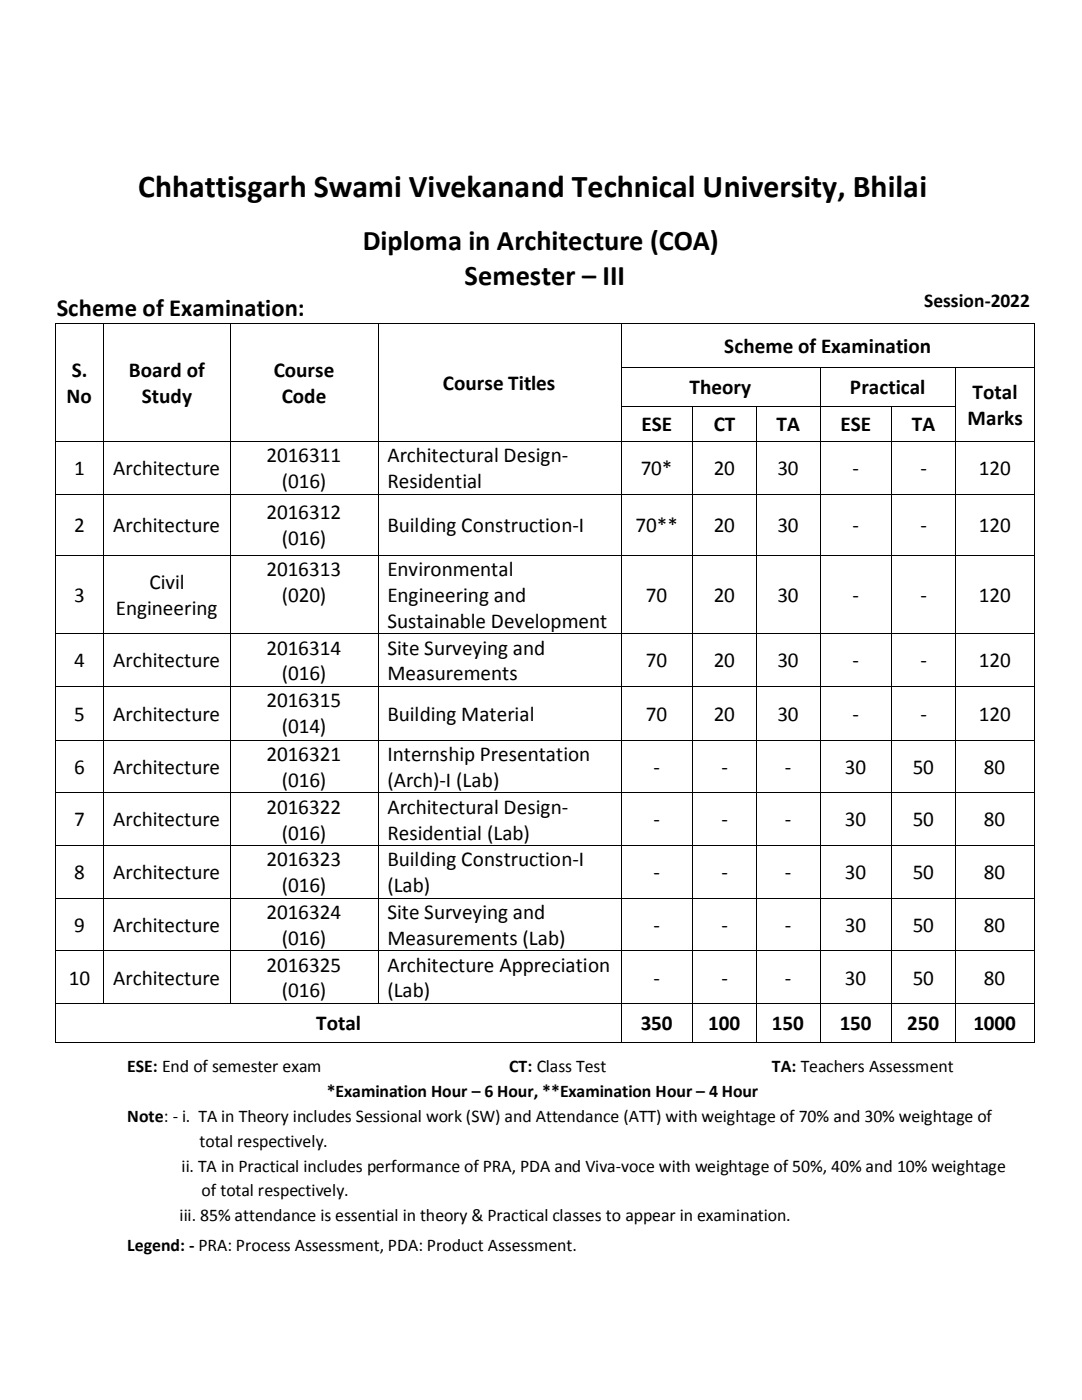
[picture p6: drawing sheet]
<svg xmlns="http://www.w3.org/2000/svg" width="216mm" height="279mm" viewBox="0 0 216 279" stroke-linecap="round" stroke-linejoin="round" font-family="sans-serif">
<defs><g id="words">
<text font-size="6.3" x="27.6" y="39.4">Chhattisgarh Swami Vivekanand Technical University, Bhilai</text>
<g font-size="5.7">
<text x="72.4" y="50">Diploma in Architecture (COA)</text>
<text x="92.7" y="56.8">Semester – III</text>
</g>
<text font-size="4.9" x="11.3" y="63.1">Scheme of Examination:</text>
<g font-size="4.2">
<text x="144.5" y="70.4">Scheme of Examination</text>
<text x="14.3" y="75.2">S.</text>
<text x="25.7" y="75.2">Board of</text>
<text x="54.6" y="75.2">Course</text>
<text x="88.4" y="77.8">Course Titles</text>
<text x="13.3" y="80.3">No</text>
<text x="28.3" y="80.3">Study</text>
<text x="56.2" y="80.3">Code</text>
<text x="137.6" y="78.7">Theory</text>
<text x="169.6" y="78.7">Practical</text>
<text x="194.1" y="79.7">Total</text>
<text x="128" y="86">ESE</text>
<text x="142.4" y="86">CT</text>
<text x="154.9" y="86">TA</text>
<text x="167.7" y="86">ESE</text>
<text x="181.9" y="86">TA</text>
<text x="193" y="84.8">Marks</text>
<text x="14.8" y="94.8">1</text>
<text x="22.6" y="94.8">Architecture</text>
<text x="53.2" y="92.3">2016311</text>
<text x="77.3" y="92.3">Architectural Design-</text>
<text x="127.8" y="94.8">70*</text>
<text x="142.4" y="94.8">20</text>
<text x="155.1" y="94.8">30</text>
<text x="170.1" y="94.8">-</text>
<text x="183.6" y="94.8">-</text>
<text x="195.3" y="94.8">120</text>
<text x="56.2" y="97.5">(016)</text>
<text x="77.3" y="97.5">Residential</text>
<text x="14.8" y="106.2">2</text>
<text x="22.6" y="106.2">Architecture</text>
<text x="53.2" y="103.6">2016312</text>
<text x="77.3" y="106.2">Building Construction-I</text>
<text x="126.8" y="106.2">70**</text>
<text x="142.4" y="106.2">20</text>
<text x="155.1" y="106.2">30</text>
<text x="170.1" y="106.2">-</text>
<text x="183.6" y="106.2">-</text>
<text x="195.3" y="106.2">120</text>
<text x="56.2" y="108.8">(016)</text>
<text x="29.8" y="117.5">Civil</text>
<text x="53.2" y="115">2016313</text>
<text x="77.3" y="115">Environmental</text>
<text x="14.8" y="120.1">3</text>
<text x="23.1" y="122.7">Engineering</text>
<text x="56.2" y="120.1">(020)</text>
<text x="77.3" y="120.1">Engineering and</text>
<text x="77.3" y="125.3">Sustainable Development</text>
<text x="128.9" y="120.1">70</text>
<text x="142.4" y="120.1">20</text>
<text x="155.1" y="120.1">30</text>
<text x="170.1" y="120.1">-</text>
<text x="183.6" y="120.1">-</text>
<text x="195.3" y="120.1">120</text>
<text x="53.2" y="130.6">2016314</text>
<text x="77.3" y="130.6">Site Surveying and</text>
<text x="14.8" y="133.2">4</text>
<text x="22.6" y="133.2">Architecture</text>
<text x="56.2" y="135.8">(016)</text>
<text x="77.3" y="135.8">Measurements</text>
<text x="128.9" y="133.2">70</text>
<text x="142.4" y="133.2">20</text>
<text x="155.1" y="133.2">30</text>
<text x="170.1" y="133.2">-</text>
<text x="183.6" y="133.2">-</text>
<text x="195.3" y="133.2">120</text>
<text x="14.8" y="143.8">5</text>
<text x="22.6" y="143.8">Architecture</text>
<text x="53.2" y="141.1">2016315</text>
<text x="77.3" y="143.8">Building Material</text>
<text x="128.9" y="143.8">70</text>
<text x="142.4" y="143.8">20</text>
<text x="155.1" y="143.8">30</text>
<text x="170.1" y="143.8">-</text>
<text x="183.6" y="143.8">-</text>
<text x="195.3" y="143.8">120</text>
<text x="56.2" y="146.3">(014)</text>
<text x="14.8" y="154.4">6</text>
<text x="22.6" y="154.4">Architecture</text>
<text x="53.2" y="151.9">2016321</text>
<text x="77.3" y="151.9">Internship Presentation</text>
<text x="130.4" y="154.4">-</text>
<text x="143.9" y="154.4">-</text>
<text x="156.6" y="154.4">-</text>
<text x="168.6" y="154.4">30</text>
<text x="182.1" y="154.4">50</text>
<text x="196.3" y="154.4">80</text>
<text x="56.2" y="157.1">(016)</text>
<text x="77.3" y="157.1">(Arch)-I (Lab)</text>
<text x="14.8" y="164.9">7</text>
<text x="22.6" y="164.9">Architecture</text>
<text x="53.2" y="162.4">2016322</text>
<text x="56.2" y="167.6">(016)</text>
<text x="77.3" y="162.4">Architectural Design-</text>
<text x="77.3" y="167.6">Residential (Lab)</text>
<text x="130.4" y="164.9">-</text>
<text x="143.9" y="164.9">-</text>
<text x="156.6" y="164.9">-</text>
<text x="168.6" y="164.9">30</text>
<text x="182.1" y="164.9">50</text>
<text x="196.3" y="164.9">80</text>
<text x="53.2" y="172.9">2016323</text>
<text x="77.3" y="172.9">Building Construction-I</text>
<text x="14.8" y="175.5">8</text>
<text x="22.6" y="175.5">Architecture</text>
<text x="56.2" y="178.1">(016)</text>
<text x="77.3" y="178.1">(Lab)</text>
<text x="130.4" y="175.5">-</text>
<text x="143.9" y="175.5">-</text>
<text x="156.6" y="175.5">-</text>
<text x="168.6" y="175.5">30</text>
<text x="182.1" y="175.5">50</text>
<text x="196.3" y="175.5">80</text>
<text x="53.2" y="183.4">2016324</text>
<text x="77.3" y="183.4">Site Surveying and</text>
<text x="14.8" y="186">9</text>
<text x="22.6" y="186">Architecture</text>
<text x="56.2" y="188.6">(016)</text>
<text x="77.3" y="188.6">Measurements (Lab)</text>
<text x="130.4" y="186">-</text>
<text x="143.9" y="186">-</text>
<text x="156.6" y="186">-</text>
<text x="168.6" y="186">30</text>
<text x="182.1" y="186">50</text>
<text x="196.3" y="186">80</text>
<text x="13.7" y="196.5">10</text>
<text x="22.6" y="196.5">Architecture</text>
<text x="53.2" y="193.9">2016325</text>
<text x="77.3" y="193.9">Architecture Appreciation</text>
<text x="130.4" y="196.5">-</text>
<text x="143.9" y="196.5">-</text>
<text x="156.6" y="196.5">-</text>
<text x="168.6" y="196.5">30</text>
<text x="182.1" y="196.5">50</text>
<text x="196.3" y="196.5">80</text>
<text x="56.2" y="199.1">(016)</text>
<text x="77.3" y="199.1">(Lab)</text>
<text x="63.1" y="205.7">Total</text>
<text x="127.8" y="205.7">350</text>
<text x="141.3" y="205.7">100</text>
<text x="154" y="205.7">150</text>
<text x="167.6" y="205.7">150</text>
<text x="181" y="205.7">250</text>
<text x="194.2" y="205.7">1000</text>
</g>
<text font-size="3.9" x="184.4" y="61.2">Session-2022</text>
<g font-size="3.6">
<text x="25.4" y="214">ESE: End of semester exam</text>
<text x="101.6" y="214">CT: Class Test</text>
<text x="154" y="214">TA: Teachers Assessment</text>
<text x="65.2" y="218.9">*Examination Hour – 6 Hour, **Examination Hour – 4 Hour</text>
<text x="25.4" y="223.9">Note: - i. TA in Theory includes Sessional work (SW) and Attendance (ATT) with weightage of 70% and 30% weightage of</text>
<text x="36.2" y="233.8">ii. TA in Practical includes performance of PRA, PDA and Viva-voce with weightage of 50%, 40% and 10% weightage</text>
<text x="39.8" y="228.9">total respectively.</text>
<text x="40.2" y="238.8">of total respectively.</text>
<text x="35.8" y="243.8">iii. 85% attendance is essential in theory &amp; Practical classes to appear in examination.</text>
<text x="25.4" y="249.7">Legend: - PRA: Process Assessment, PDA: Product Assessment.</text>
</g>
</g></defs>
<g fill="#000">
<path d="M11 64.4h.2v.2h-.2zM11 73.3h.2v.2h-.2zM20.6 64.4h.1v.2h-.1zM20.6 73.3h.1v.2h-.1zM46 64.4h.1v.2h-.1zM46 73.3h.1v.2h-.1zM75.4 64.4h.1v.2h-.1zM75.4 73.3h.1v.2h-.1zM123.9 64.4h.1v.2h-.1zM123.9 73.3h.1v.2h-.1zM163.6 73.3h.1v.2h-.1zM190.5 73.3h.2v.2h-.2z"/>
<path d="M206.4 64.4h.2v.2h-.2zM206.4 73.3h.2v.2h-.2zM11 80.9h.2v.2h-.2zM11 88.1h.2v.1h-.2zM11 98.6h.2v.1h-.2zM20.6 80.9h.1v.2h-.1zM20.6 88.1h.1v.1h-.1zM20.6 98.6h.1v.1h-.1zM46 80.9h.1v.2h-.1zM46 88.1h.1v.1h-.1zM46 98.6h.1v.1h-.1zM75.4 80.9h.1v.2h-.1z"/>
<path d="M75.4 88.1h.1v.1h-.1zM75.4 98.6h.1v.1h-.1zM123.9 80.9h.1v.2h-.1zM123.9 88.1h.1v.1h-.1zM123.9 98.6h.1v.1h-.1zM138.2 80.9h.1v.2h-.1zM138.2 88.1h.1v.1h-.1zM138.2 98.6h.1v.1h-.1zM150.9 80.9h.1v.2h-.1zM150.9 88.1h.1v.1h-.1zM150.9 98.6h.1v.1h-.1zM163.6 80.9h.1v.2h-.1z"/>
<path d="M163.6 88.1h.1v.1h-.1zM163.6 98.6h.1v.1h-.1zM177.8 80.9h.2v.2h-.2zM177.8 88.1h.2v.1h-.2zM177.8 98.6h.2v.1h-.2zM190.5 80.9h.2v.2h-.2zM190.5 88.1h.2v.1h-.2zM190.5 98.6h.2v.1h-.2zM206.4 80.9h.2v.2h-.2zM206.4 88.1h.2v.1h-.2zM206.4 98.6h.2v.1h-.2zM11 110.7h.2v.2h-.2z"/>
<path d="M20.6 110.7h.1v.2h-.1zM46 110.7h.1v.2h-.1zM75.4 110.7h.1v.2h-.1zM123.9 110.7h.1v.2h-.1zM138.2 110.7h.1v.2h-.1zM150.9 110.7h.1v.2h-.1zM163.6 110.7h.1v.2h-.1zM177.8 110.7h.2v.2h-.2zM190.5 110.7h.2v.2h-.2zM206.4 110.7h.2v.2h-.2zM11 126.4h.2v.2h-.2zM11 136.9h.2v.2h-.2z"/>
<path d="M20.6 126.4h.1v.2h-.1zM20.6 136.9h.1v.2h-.1zM46 126.4h.1v.2h-.1zM46 136.9h.1v.2h-.1zM75.4 126.4h.1v.2h-.1zM75.4 136.9h.1v.2h-.1zM123.9 126.4h.1v.2h-.1zM123.9 136.9h.1v.2h-.1zM138.2 126.4h.1v.2h-.1zM138.2 136.9h.1v.2h-.1zM150.9 126.4h.1v.2h-.1zM150.9 136.9h.1v.2h-.1z"/>
<path d="M163.6 126.4h.1v.2h-.1zM163.6 136.9h.1v.2h-.1zM177.8 126.4h.2v.2h-.2zM177.8 136.9h.2v.2h-.2zM190.5 126.4h.2v.2h-.2zM190.5 136.9h.2v.2h-.2zM206.4 126.4h.2v.2h-.2zM206.4 136.9h.2v.2h-.2zM11 147.7h.2v.1h-.2zM11 158.2h.2v.1h-.2zM20.6 147.7h.1v.1h-.1zM20.6 158.2h.1v.1h-.1z"/>
<path d="M46 147.7h.1v.1h-.1zM46 158.2h.1v.1h-.1zM75.4 147.7h.1v.1h-.1zM75.4 158.2h.1v.1h-.1zM123.9 147.7h.1v.1h-.1zM123.9 158.2h.1v.1h-.1zM138.2 147.7h.1v.1h-.1zM138.2 158.2h.1v.1h-.1zM150.9 147.7h.1v.1h-.1zM150.9 158.2h.1v.1h-.1zM163.6 147.7h.1v.1h-.1zM163.6 158.2h.1v.1h-.1z"/>
<path d="M177.8 147.7h.2v.1h-.2zM177.8 158.2h.2v.1h-.2zM190.5 147.7h.2v.1h-.2zM190.5 158.2h.2v.1h-.2zM206.4 147.7h.2v.1h-.2zM206.4 158.2h.2v.1h-.2zM11 168.7h.2v.1h-.2zM11 179.2h.2v.1h-.2zM20.6 168.7h.1v.1h-.1zM20.6 179.2h.1v.1h-.1zM46 168.7h.1v.1h-.1zM46 179.2h.1v.1h-.1z"/>
<path d="M75.4 168.7h.1v.1h-.1zM75.4 179.2h.1v.1h-.1zM123.9 168.7h.1v.1h-.1zM123.9 179.2h.1v.1h-.1zM138.2 168.7h.1v.1h-.1zM138.2 179.2h.1v.1h-.1zM150.9 168.7h.1v.1h-.1zM150.9 179.2h.1v.1h-.1zM163.6 168.7h.1v.1h-.1zM163.6 179.2h.1v.1h-.1zM177.8 168.7h.2v.1h-.2zM177.8 179.2h.2v.1h-.2z"/>
<path d="M190.5 168.7h.2v.1h-.2zM190.5 179.2h.2v.1h-.2zM206.4 168.7h.2v.1h-.2zM206.4 179.2h.2v.1h-.2zM11 189.7h.2v.1h-.2zM20.6 189.7h.1v.1h-.1zM46 189.7h.1v.1h-.1zM75.4 189.7h.1v.1h-.1zM123.9 189.7h.1v.1h-.1zM138.2 189.7h.1v.1h-.1zM150.9 189.7h.1v.1h-.1zM163.6 189.7h.1v.1h-.1z"/>
<path d="M177.8 189.7h.2v.1h-.2zM190.5 189.7h.2v.1h-.2zM206.4 189.7h.2v.1h-.2zM11 200.2h.2v.1h-.2zM11 207.9h.2v.2h-.2zM20.6 200.2h.1v.1h-.1zM46 200.2h.1v.1h-.1zM75.4 200.2h.1v.1h-.1zM123.9 200.2h.1v.1h-.1zM123.9 207.9h.1v.2h-.1zM138.2 200.2h.1v.1h-.1zM138.2 207.9h.1v.2h-.1z"/>
<path d="M150.9 200.2h.1v.1h-.1zM150.9 207.9h.1v.2h-.1zM163.6 200.2h.1v.1h-.1zM163.6 207.9h.1v.2h-.1zM177.8 200.2h.2v.1h-.2zM177.8 207.9h.2v.2h-.2zM190.5 200.2h.2v.1h-.2zM190.5 207.9h.2v.2h-.2zM206.4 200.2h.2v.1h-.2zM206.4 207.9h.2v.2h-.2z"/>
</g>
<g fill="none" stroke="#000" stroke-width=".2">
<path d="M11.1 64.6v8.7M11.1 73.5v7.4M11.2 64.5h9.4M20.7 64.6v8.7M20.7 73.5v7.4M20.7 64.5h25.3M46.1 64.6v8.7M46.1 73.5v7.4M46.1 64.5h29.3M75.4 64.6v8.7M75.4 73.5v7.4M75.5 64.5h48.4"/>
<path d="M124 64.6v8.7M124 73.5v7.4M124 64.5h82.4M124 73.4h39.6M163.7 73.5v7.4M163.7 73.4h26.8M190.6 73.5v7.4M190.7 73.4h15.7M206.5 64.6v8.7M206.5 73.5v7.4M11.1 81.1v7M11.1 88.2v10.4"/>
<path d="M11.1 98.7v12M11.2 88.1h9.4M11.2 98.6h9.4M20.7 81.1v7M20.7 88.2v10.4M20.7 98.7v12M20.7 88.1h25.3M20.7 98.6h25.3M46.1 81.1v7M46.1 88.2v10.4M46.1 98.7v12M46.1 88.1h29.3"/>
<path d="M46.1 98.6h29.3M75.4 81.1v7M75.4 88.2v10.4M75.4 98.7v12M75.5 88.1h48.4M75.5 98.6h48.4M124 81.1v7M124 88.2v10.4M124 98.7v12M124 81h14.2M124 88.1h14.2M124 98.6h14.2"/>
<path d="M138.3 81.1v7M138.3 88.2v10.4M138.3 98.7v12M138.3 81h12.6M138.3 88.1h12.6M138.3 98.6h12.6M151 81.1v7M151 88.2v10.4M151 98.7v12M151 81h12.6M151 88.1h12.6M151 98.6h12.6"/>
<path d="M163.7 81.1v7M163.7 88.2v10.4M163.7 98.7v12M163.7 81h14.1M163.7 88.1h14.1M163.7 98.6h14.1M177.9 81.1v7M177.9 88.2v10.4M177.9 98.7v12M178 81h12.5M178 88.1h12.5M178 98.6h12.5"/>
<path d="M190.6 81.1v7M190.6 88.2v10.4M190.6 98.7v12M190.7 88.1h15.7M190.7 98.6h15.7M206.5 81.1v7M206.5 88.2v10.4M206.5 98.7v12M11.1 110.9v15.5M11.2 110.8h9.4M20.7 110.9v15.5M20.7 110.8h25.3"/>
<path d="M46.1 110.9v15.5M46.1 110.8h29.3M75.4 110.9v15.5M75.5 110.8h48.4M124 110.9v15.5M124 110.8h14.2M138.3 110.9v15.5M138.3 110.8h12.6M151 110.9v15.5M151 110.8h12.6M163.7 110.9v15.5M163.7 110.8h14.1"/>
<path d="M177.9 110.9v15.5M178 110.8h12.5M190.6 110.9v15.5M190.7 110.8h15.7M206.5 110.9v15.5M11.1 126.6v10.3M11.1 137.1v10.6M11.2 126.5h9.4M11.2 137h9.4M20.7 126.6v10.3M20.7 137.1v10.6M20.7 126.5h25.3"/>
<path d="M20.7 137h25.3M46.1 126.6v10.3M46.1 137.1v10.6M46.1 126.5h29.3M46.1 137h29.3M75.4 126.6v10.3M75.4 137.1v10.6M75.5 126.5h48.4M75.5 137h48.4M124 126.6v10.3M124 137.1v10.6M124 126.5h14.2"/>
<path d="M124 137h14.2M138.3 126.6v10.3M138.3 137.1v10.6M138.3 126.5h12.6M138.3 137h12.6M151 126.6v10.3M151 137.1v10.6M151 126.5h12.6M151 137h12.6M163.7 126.6v10.3M163.7 137.1v10.6M163.7 126.5h14.1"/>
<path d="M163.7 137h14.1M177.9 126.6v10.3M177.9 137.1v10.6M178 126.5h12.5M178 137h12.5M190.6 126.6v10.3M190.6 137.1v10.6M190.7 126.5h15.7M190.7 137h15.7M206.5 126.6v10.3M206.5 137.1v10.6M11.1 147.8v10.4"/>
<path d="M11.1 158.3v10.4M11.2 147.7h9.4M11.2 158.2h9.4M20.7 147.8v10.4M20.7 158.3v10.4M20.7 147.7h25.3M20.7 158.2h25.3M46.1 147.8v10.4M46.1 158.3v10.4M46.1 147.7h29.3M46.1 158.2h29.3M75.4 147.8v10.4"/>
<path d="M75.4 158.3v10.4M75.5 147.7h48.4M75.5 158.2h48.4M124 147.8v10.4M124 158.3v10.4M124 147.7h14.2M124 158.2h14.2M138.3 147.8v10.4M138.3 158.3v10.4M138.3 147.7h12.6M138.3 158.2h12.6M151 147.8v10.4"/>
<path d="M151 158.3v10.4M151 147.7h12.6M151 158.2h12.6M163.7 147.8v10.4M163.7 158.3v10.4M163.7 147.7h14.1M163.7 158.2h14.1M177.9 147.8v10.4M177.9 158.3v10.4M178 147.7h12.5M178 158.2h12.5M190.6 147.8v10.4"/>
<path d="M190.6 158.3v10.4M190.7 147.7h15.7M190.7 158.2h15.7M206.5 147.8v10.4M206.5 158.3v10.4M11.1 168.8v10.4M11.1 179.3v10.4M11.2 168.7h9.4M11.2 179.2h9.4M20.7 168.8v10.4M20.7 179.3v10.4M20.7 168.7h25.3"/>
<path d="M20.7 179.2h25.3M46.1 168.8v10.4M46.1 179.3v10.4M46.1 168.7h29.3M46.1 179.2h29.3M75.4 168.8v10.4M75.4 179.3v10.4M75.5 168.7h48.4M75.5 179.2h48.4M124 168.8v10.4M124 179.3v10.4M124 168.7h14.2"/>
<path d="M124 179.2h14.2M138.3 168.8v10.4M138.3 179.3v10.4M138.3 168.7h12.6M138.3 179.2h12.6M151 168.8v10.4M151 179.3v10.4M151 168.7h12.6M151 179.2h12.6M163.7 168.8v10.4M163.7 179.3v10.4M163.7 168.7h14.1"/>
<path d="M163.7 179.2h14.1M177.9 168.8v10.4M177.9 179.3v10.4M178 168.7h12.5M178 179.2h12.5M190.6 168.8v10.4M190.6 179.3v10.4M190.7 168.7h15.7M190.7 179.2h15.7M206.5 168.8v10.4M206.5 179.3v10.4M11.1 189.8v10.4"/>
<path d="M11.2 189.7h9.4M20.7 189.8v10.4M20.7 189.7h25.3M46.1 189.8v10.4M46.1 189.7h29.3M75.4 189.8v10.4M75.5 189.7h48.4M124 189.8v10.4M124 189.7h14.2M138.3 189.8v10.4M138.3 189.7h12.6M151 189.8v10.4"/>
<path d="M151 189.7h12.6M163.7 189.8v10.4M163.7 189.7h14.1M177.9 189.8v10.4M178 189.7h12.5M190.6 189.8v10.4M190.7 189.7h15.7M206.5 189.8v10.4M11.1 200.3v7.6M11.2 200.2h9.4M11.2 208h112.7M20.7 200.2h25.3"/>
<path d="M46.1 200.2h29.3M75.5 200.2h48.4M124 200.3v7.6M124 200.2h14.2M124 208h14.2M138.3 200.3v7.6M138.3 200.2h12.6M138.3 208h12.6M151 200.3v7.6M151 200.2h12.6M151 208h12.6M163.7 200.3v7.6"/>
<path d="M163.7 200.2h14.1M163.7 208h14.1M177.9 200.3v7.6M178 200.2h12.5M178 208h12.5M190.6 200.3v7.6M190.7 200.2h15.7M190.7 208h15.7M206.5 200.3v7.6"/>
</g>
<path d="M182.1 55.7h28v7.4h-28z" fill="#fff"/>
<path d="M182.1 55.7h28v7.4h-28z" fill="none" stroke="#fff" stroke-width=".25"/>
<use href="#words"/>
</svg>
